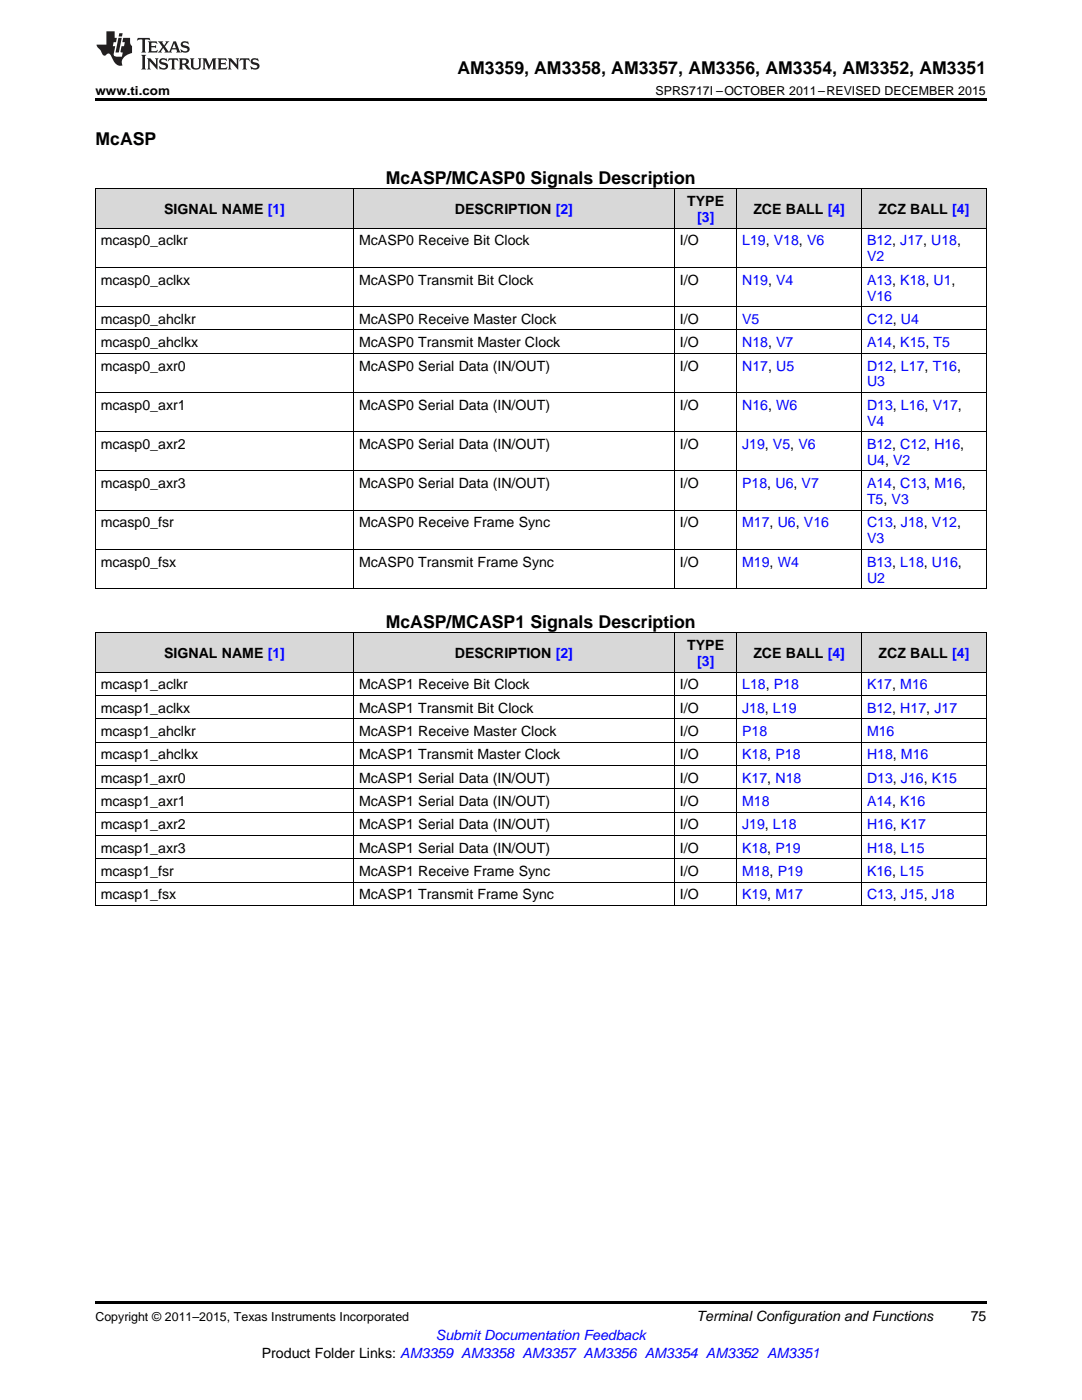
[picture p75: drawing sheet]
<svg xmlns="http://www.w3.org/2000/svg" width="216mm" height="279mm" viewBox="0 0 216 279" stroke-linecap="round" stroke-linejoin="round" font-family="sans-serif">
<defs><g id="words">
<g font-size="3.5">
<text x="91.3" y="14.8">AM3359, AM3358, AM3357, AM3356, AM3354, AM3352, AM3351</text>
<text x="19" y="28.9">McASP</text>
<text x="77" y="36.7">McASP/MCASP0 Signals Description</text>
<text x="77" y="125.3">McASP/MCASP1 Signals Description</text>
</g>
<g font-size="2.8">
<text x="137.1" y="41.1">TYPE</text>
<text x="32.8" y="42.7">SIGNAL NAME [1]</text>
<text x="90.8" y="42.7">DESCRIPTION [2]</text>
<text x="150.3" y="42.7">ZCE BALL [4]</text>
<text x="175.3" y="42.7">ZCZ BALL [4]</text>
<text x="20.1" y="49">mcasp0_aclkr</text>
<text x="71.6" y="49">McASP0 Receive Bit Clock</text>
<text x="135.7" y="49">I/O</text>
<text x="20.1" y="56.8">mcasp0_aclkx</text>
<text x="71.6" y="56.8">McASP0 Transmit Bit Clock</text>
<text x="135.7" y="56.8">I/O</text>
<text x="20.1" y="64.6">mcasp0_ahclkr</text>
<text x="71.6" y="64.6">McASP0 Receive Master Clock</text>
<text x="135.7" y="64.6">I/O</text>
<text x="20.1" y="69.3">mcasp0_ahclkx</text>
<text x="71.6" y="69.3">McASP0 Transmit Master Clock</text>
<text x="135.7" y="69.3">I/O</text>
<text x="20.1" y="73.9">mcasp0_axr0</text>
<text x="71.6" y="73.9">McASP0 Serial Data (IN/OUT)</text>
<text x="135.7" y="73.9">I/O</text>
<text x="20.1" y="81.8">mcasp0_axr1</text>
<text x="71.6" y="81.8">McASP0 Serial Data (IN/OUT)</text>
<text x="135.7" y="81.8">I/O</text>
<text x="20.1" y="89.6">mcasp0_axr2</text>
<text x="71.6" y="89.6">McASP0 Serial Data (IN/OUT)</text>
<text x="135.7" y="89.6">I/O</text>
<text x="20.1" y="97.4">mcasp0_axr3</text>
<text x="71.6" y="97.4">McASP0 Serial Data (IN/OUT)</text>
<text x="135.7" y="97.4">I/O</text>
<text x="20.1" y="105.3">mcasp0_fsr</text>
<text x="71.6" y="105.3">McASP0 Receive Frame Sync</text>
<text x="135.7" y="105.3">I/O</text>
<text x="20.1" y="113.1">mcasp0_fsx</text>
<text x="71.6" y="113.1">McASP0 Transmit Frame Sync</text>
<text x="135.7" y="113.1">I/O</text>
<text x="32.8" y="131.3">SIGNAL NAME [1]</text>
<text x="90.8" y="131.3">DESCRIPTION [2]</text>
<text x="137.1" y="129.8">TYPE</text>
<text x="150.3" y="131.3">ZCE BALL [4]</text>
<text x="175.3" y="131.3">ZCZ BALL [4]</text>
<text x="20.1" y="137.6">mcasp1_aclkr</text>
<text x="71.6" y="137.6">McASP1 Receive Bit Clock</text>
<text x="135.7" y="137.6">I/O</text>
<text x="20.1" y="142.2">mcasp1_aclkx</text>
<text x="71.6" y="142.2">McASP1 Transmit Bit Clock</text>
<text x="135.7" y="142.2">I/O</text>
<text x="20.1" y="146.9">mcasp1_ahclkr</text>
<text x="71.6" y="146.9">McASP1 Receive Master Clock</text>
<text x="135.7" y="146.9">I/O</text>
<text x="20.1" y="151.6">mcasp1_ahclkx</text>
<text x="71.6" y="151.6">McASP1 Transmit Master Clock</text>
<text x="135.7" y="151.6">I/O</text>
<text x="20.1" y="156.2">mcasp1_axr0</text>
<text x="20.1" y="160.9">mcasp1_axr1</text>
<text x="71.6" y="156.2">McASP1 Serial Data (IN/OUT)</text>
<text x="71.6" y="160.9">McASP1 Serial Data (IN/OUT)</text>
<text x="135.7" y="156.2">I/O</text>
<text x="135.7" y="160.9">I/O</text>
<text x="20.1" y="165.5">mcasp1_axr2</text>
<text x="71.6" y="165.5">McASP1 Serial Data (IN/OUT)</text>
<text x="135.7" y="165.5">I/O</text>
<text x="20.1" y="170.2">mcasp1_axr3</text>
<text x="71.6" y="170.2">McASP1 Serial Data (IN/OUT)</text>
<text x="135.7" y="170.2">I/O</text>
<text x="20.1" y="174.8">mcasp1_fsr</text>
<text x="20.1" y="179.5">mcasp1_fsx</text>
<text x="71.6" y="174.8">McASP1 Receive Frame Sync</text>
<text x="71.6" y="179.5">McASP1 Transmit Frame Sync</text>
<text x="135.7" y="174.8">I/O</text>
<text x="135.7" y="179.5">I/O</text>
<text x="139" y="263.6">Terminal Configuration and Functions</text>
<text x="193.7" y="263.6">75</text>
<text x="52.2" y="270.9">Product Folder Links: AM3359 AM3358 AM3357 AM3356 AM3354 AM3352 AM3351</text>
</g>
<g font-size="2.8" fill="#00f">
<text x="139.1" y="44.3">[3]</text>
<text x="148.1" y="49">L19, V18, V6</text>
<text x="173" y="49">B12, J17, U18,</text>
<text x="173" y="52.1">V2</text>
<text x="148.1" y="56.8">N19, V4</text>
<text x="173" y="56.8">A13, K18, U1,</text>
<text x="173" y="60">V16</text>
<text x="148.1" y="64.6">V5</text>
<text x="173" y="64.6">C12, U4</text>
<text x="148.1" y="69.3">N18, V7</text>
<text x="173" y="69.3">A14, K15, T5</text>
<text x="148.1" y="73.9">N17, U5</text>
<text x="173" y="73.9">D12, L17, T16,</text>
<text x="173" y="77.1">U3</text>
<text x="148.1" y="81.8">N16, W6</text>
<text x="173" y="81.8">D13, L16, V17,</text>
<text x="148.1" y="89.6">J19, V5, V6</text>
<text x="173" y="84.9">V4</text>
<text x="173" y="89.6">B12, C12, H16,</text>
<text x="173" y="92.8">U4, V2</text>
<text x="148.1" y="97.4">P18, U6, V7</text>
<text x="173" y="97.4">A14, C13, M16,</text>
<text x="173" y="100.6">T5, V3</text>
<text x="148.1" y="105.3">M17, U6, V16</text>
<text x="173" y="105.3">C13, J18, V12,</text>
<text x="148.1" y="113.1">M19, W4</text>
<text x="173" y="108.4">V3</text>
<text x="173" y="113.1">B13, L18, U16,</text>
<text x="173" y="116.3">U2</text>
<text x="139.1" y="132.9">[3]</text>
<text x="148.1" y="137.6">L18, P18</text>
<text x="173" y="137.6">K17, M16</text>
<text x="148.1" y="142.2">J18, L19</text>
<text x="173" y="142.2">B12, H17, J17</text>
<text x="148.1" y="146.9">P18</text>
<text x="173" y="146.9">M16</text>
<text x="148.1" y="151.6">K18, P18</text>
<text x="173" y="151.6">H18, M16</text>
<text x="148.1" y="156.2">K17, N18</text>
<text x="148.1" y="160.9">M18</text>
<text x="173" y="156.2">D13, J16, K15</text>
<text x="173" y="160.9">A14, K16</text>
<text x="148.1" y="165.5">J19, L18</text>
<text x="173" y="165.5">H16, K17</text>
<text x="148.1" y="170.2">K18, P19</text>
<text x="173" y="170.2">H18, L15</text>
<text x="148.1" y="174.8">M18, P19</text>
<text x="148.1" y="179.5">K19, M17</text>
<text x="173" y="174.8">K16, L15</text>
<text x="173" y="179.5">C13, J15, J18</text>
<text x="87" y="267.4">Submit Documentation Feedback</text>
</g>
<g font-size="2.5">
<text x="19" y="19">www.ti.com</text>
<text x="130.8" y="19">SPRS717I –OCTOBER 2011–REVISED DECEMBER 2015</text>
<text x="19" y="263.6">Copyright © 2011–2015, Texas Instruments Incorporated</text>
</g>
</g></defs>
<g fill="#d8d8d8">
<path d="M19 126.4h51.6v7.8h-51.6z"/>
<path d="M70.6 126.4h64v7.8h-64z"/>
<path d="M134.6 126.4h12.4v7.8h-12.4z"/>
<path d="M147 126.4h24.9v7.8h-24.9z"/>
<path d="M171.9 126.4h24.9v7.8h-24.9z"/>
<path d="M19 37.7h51.6v7.9h-51.6z"/>
<path d="M70.6 37.7h64v7.9h-64z"/>
<path d="M134.6 37.7h12.4v7.9h-12.4z"/>
<path d="M147 37.7h24.9v7.9h-24.9z"/>
<path d="M171.9 37.7h24.9v7.9h-24.9z"/>
</g>
<path d="M19 19.5h177.8v.5h-177.8zM19 259.7h177.8v.5h-177.8z" fill="#000"/>
<g fill="none" stroke="#000" stroke-width=".2">
<path d="M19 37.7h177.8M19.1 37.7v79.8M70.5 37.7v79.8M134.6 37.7v79.8M147 37.7v79.8M171.9 37.7v79.8M196.8 37.7v79.8M19 53.4h177.8M19 45.5h177.8M19 78.3h177.8M19 70.5h177.8M19 65.8h177.8"/>
<path d="M19 61.2h177.8M19 94h177.8M19 86.2h177.8M19 117.5h177.8M19 109.7h177.8M19 101.8h177.8M19 138.8h177.8M19 134.1h177.8M19 126.3h177.8M19.1 126.4v54.4M70.5 126.4v54.4M134.6 126.4v54.4"/>
<path d="M147 126.4v54.4M171.9 126.4v54.4M196.8 126.4v54.4M19 157.4h177.8M19 152.8h177.8M19 148.1h177.8M19 143.5h177.8M19 176.1h177.8M19 171.4h177.8M19 166.7h177.8M19 162.1h177.8M19 180.7h177.8"/>
</g>
<g fill="#231f20">
<path d="M27.5 7.6l-.1 .5 .4-.2h.6v.1v2.1l-.2 .4h1l-.3-.4v-2.1l.1-.1h.5l.5 .2-.2-.5zM29.5 8.3l.2 .3v1.5l-.2 .4h1.8l.2-.6a1.04 1.04 0 0 1-1.3 .2v-.7h.6l.3 .2v-.6l-.3 .2h-.6v-.6l.8-.1 .4 .3-.2-.5zM31.5 8.3l.9 1.1-.9 1.1h.8l-.2-.2 .5-.7 .4 .7-.2 .2h1.5l-.1-.2 .1-.4h.9l.1 .4-.2 .2h1l-.3-.3-.7-1.9h-.5l-.9 2-.8-1 .9-1h-.8l.1 .3-.3 .5-.4-.6 .2-.2zM34.7 8.6l.4 1h-.7zM36.3 8.4a.63 .63 0 0 0-.2 .7 .63 .63 0 0 0 .6 .4l.6 .2 .1 .2a.75 .75 0 0 1-.7 .4 .75 .75 0 0 1-.6-.5l.1 .7 .1-.1a1.11 1.11 0 0 0 1.5-.6 1.13 1.13 0 0 0-1.2-.8l-.1-.4a1.04 1.04 0 0 1 1.2 .2l-.2-.5-.1 .1-.5-.2zM28.2 10.9l.2 .4v2.2l-.2 .4h1l-.3-.4v-2.2l.3-.4zM29.3 11.6l.3 .4v1.5l-.3 .4h.8l-.2-.4v-1.3l1.5 1.7v-1.9l.2-.4h-.7l.2 .4v.9l-1.1-1.3zM32 11.8a.62 .62 0 0 0-.2 .7 .62 .62 0 0 0 .6 .4l.6 .1 .1 .3a.76 .76 0 0 1-.7 .3 .76 .76 0 0 1-.6-.4l.1 .7 .1-.1a1.11 1.11 0 0 0 1.5-.6 1.13 1.13 0 0 0-1.2-.8l-.1-.4a1.04 1.04 0 0 1 1.2 .2l-.2-.6-.1 .1-.5-.1zM33.7 11.6l-.2 .6a.61 .61 0 0 1 .8-.3v1.6l-.2 .4h.9l-.2-.4v-1.6a.63 .63 0 0 1 .8 .3l-.2-.6zM35.6 11.6l.3 .4v1.5l-.3 .4h1l-.2-.2v-.8l.5 .2a.76 .76 0 0 0 1.2 .7l-1-1a.58 .58 0 0 0 .6-.5 .58 .58 0 0 0-.5-.6zM36.4 11.9h.1a.45 .45 0 0 1 .5 .1 .45 .45 0 0 1 .1 .5l-.7 .2zM37.9 11.6l.2 .2a2.17 2.17 0 0 0 .3 1.9 .99 .99 0 0 0 1.6-.6v-1.1l.2-.4h-.7l.2 .2a1.92 1.92 0 0 1-.2 1.8 .6 .6 0 0 1-.9-.5v-1.1l.2-.4zM40.4 11.6l.2 .4v1.5l-.2 .4h.7l-.2-.4v-1.4l.8 1.8 .8-1.8v1.4l-.2 .4h.9l-.2-.4v-1.5l.2-.4h-.8l-.6 1.5-.6-1.5zM43.4 11.6l.2 .4v1.5l-.2 .4h1.8l.2-.6a1.04 1.04 0 0 1-1.3 .1v-.6h.5l.4 .2v-.6l-.4 .2h-.5v-.7h.8l.3 .3-.1-.6zM45.5 11.6l.2 .4v1.5l-.2 .4h.7l-.2-.4v-1.3l1.5 1.7v-1.9l.2-.4h-.7l.2 .4v.9l-1.1-1.3zM47.9 11.6l-.1 .6a.61 .61 0 0 1 .8-.3v1.6l-.3 .4h1l-.3-.4 .1-1.6a.63 .63 0 0 1 .7 .3l-.1-.6zM50.2 11.8a.62 .62 0 0 0-.2 .7 .62 .62 0 0 0 .6 .4l.6 .1 .2 .3a.76 .76 0 0 1-.8 .3 .76 .76 0 0 1-.6-.4l.1 .7 .2-.1a1.11 1.11 0 0 0 1.5-.6 1.13 1.13 0 0 0-1.3-.8l-.1-.4a1.04 1.04 0 0 1 1.2 .2l-.1-.6-.2 .1-.5-.1z"/>
<path d="M21.2 6.3v2.6h-1.9l.1 .4 .7 .9a.91 .91 0 0 0 1 .8 .56 .56 0 0 1 .5-.3 .56 .56 0 0 1 .5 .3l.4 .8a1.53 1.53 0 0 0 1.9 1.2 1.54 1.54 0 0 1 1-2.1l.9-.3v-1.4a1.52 1.52 0 0 1-.3-1.6h-1.4l-.2 .8h.5l-.2 .8h-.4l-.2 1v.2l.4 .1-.2 .8a1.93 1.93 0 0 1-1.6-.3l.3-1.8h-.5l.2-.8h.4l.2-.8h-.4v-1.3zM23.6 7.6l-.6 2.9h.7l.6-2.9zM23.8 6.6l-.1 .7h.6l.2-.7z"/>
</g>
<use href="#words"/>
</svg>
